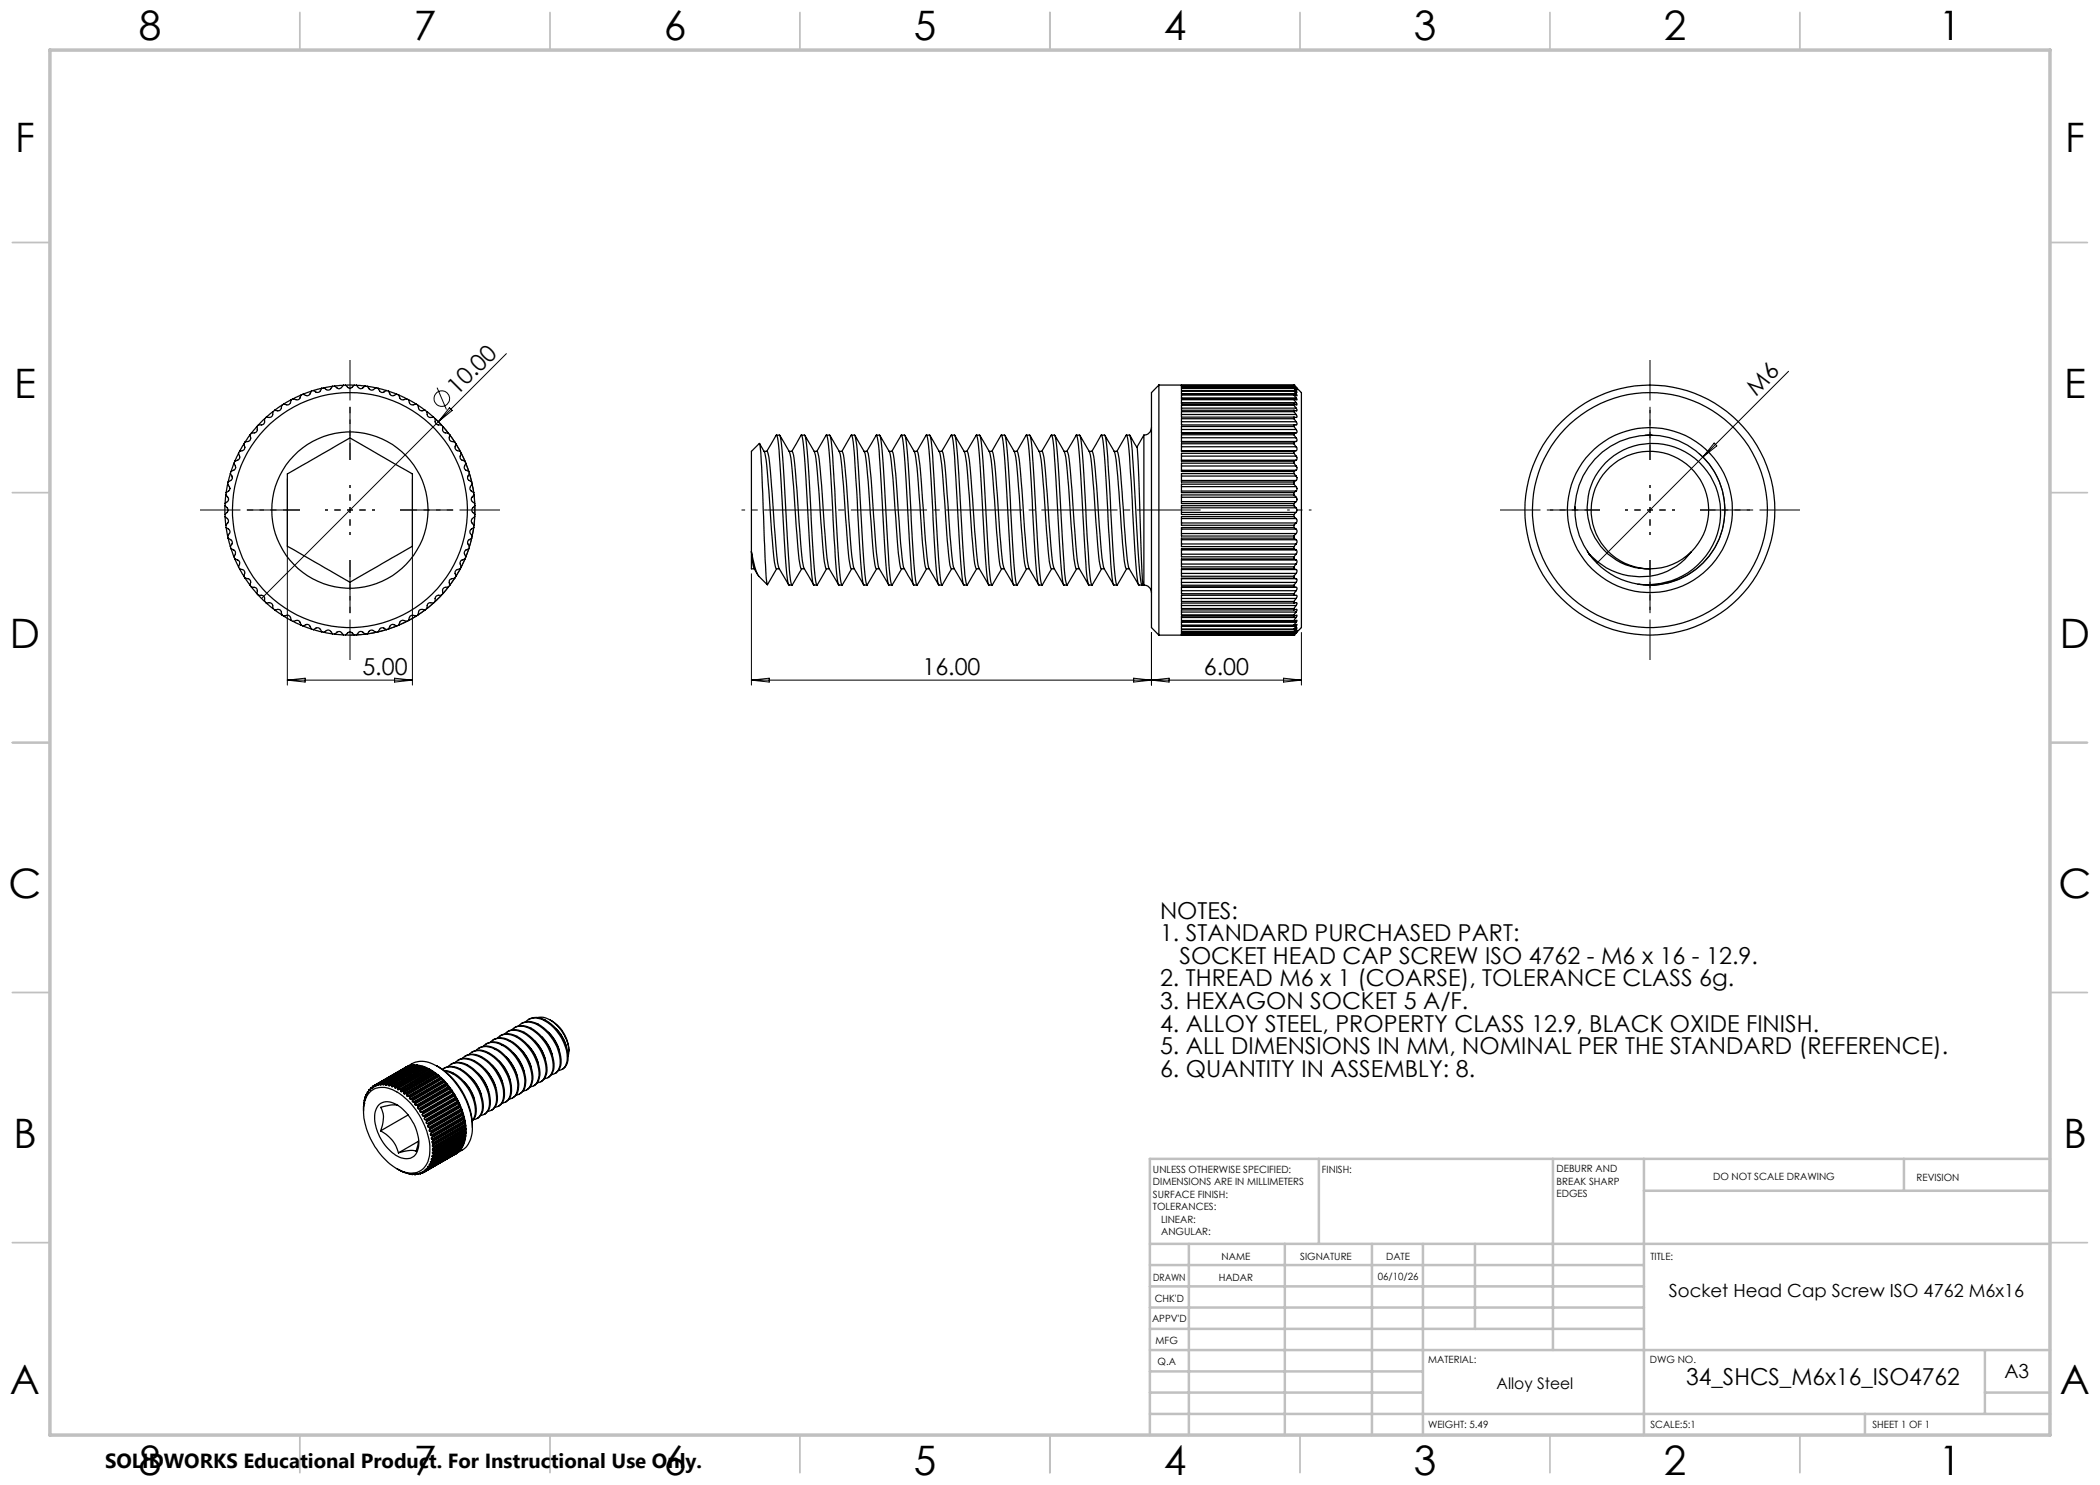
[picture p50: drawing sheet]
<svg xmlns="http://www.w3.org/2000/svg" width="420mm" height="297mm" viewBox="0 0 420 297" stroke-linecap="round" stroke-linejoin="round" font-family="sans-serif">
<defs><g id="words">
<g font-size="8.1">
<text x="27.7" y="8">8</text>
<text x="82.7" y="8">7</text>
<text x="132.7" y="8">6</text>
<text x="182.7" y="8">5</text>
<text x="232.7" y="8">4</text>
<text x="282.7" y="8">3</text>
<text x="332.7" y="8">2</text>
<text x="387.7" y="8">1</text>
<text x="3" y="30.4">F</text>
<text x="413" y="30.4">F</text>
<text x="2.8" y="79.6">E</text>
<text x="412.8" y="79.6">E</text>
<text x="2" y="129.6">D</text>
<text x="412" y="129.6">D</text>
<text x="1.7" y="179.6">C</text>
<text x="411.7" y="179.6">C</text>
<text x="2.7" y="229.6">B</text>
<text x="412.7" y="229.6">B</text>
<text x="2" y="278.9">A</text>
<text x="412" y="278.9">A</text>
<text x="27.7" y="295">8</text>
<text x="82.7" y="295">7</text>
<text x="132.7" y="295">6</text>
<text x="182.7" y="295">5</text>
<text x="232.7" y="295">4</text>
<text x="282.7" y="295">3</text>
<text x="332.7" y="295">2</text>
<text x="387.7" y="295">1</text>
</g>
<g font-size="4.7">
<text x="91.4" y="79.1" transform="rotate(-45 91.4 79.1)">10.00</text>
<text x="351.3" y="79.3" transform="rotate(-45 351.3 79.3)">M6</text>
<text x="72.5" y="135">5.00</text>
<text x="184.5" y="135">16.00</text>
<text x="240.8" y="135">6.00</text>
<text x="232" y="183.7">NOTES:</text>
<text x="232" y="188.2">1. STANDARD PURCHASED PART:</text>
<text x="232" y="197.3">2. THREAD M6 x 1 (COARSE), TOLERANCE CLASS 6g.</text>
<text x="235.9" y="192.8">SOCKET HEAD CAP SCREW ISO 4762 - M6 x 16 - 12.9.</text>
<text x="232" y="201.8">3. HEXAGON SOCKET 5 A/F.</text>
<text x="232" y="206.3">4. ALLOY STEEL, PROPERTY CLASS 12.9, BLACK OXIDE FINISH.</text>
<text x="232" y="210.9">5. ALL DIMENSIONS IN MM, NOMINAL PER THE STANDARD (REFERENCE).</text>
<text x="232" y="215.4">6. QUANTITY IN ASSEMBLY: 8.</text>
<text x="337.2" y="277">34_SHCS_M6x16_ISO4762</text>
</g>
<text font-size="4.1" x="21" y="293.7">SOLIDWORKS Educational Product. For Instructional Use Only.</text>
<text font-size="3.9" x="400.9" y="275.5">A3</text>
<text font-size="3.6" x="333.8" y="259.4">Socket Head Cap Screw ISO 4762 M6x16</text>
<text font-size="3.2" x="299.3" y="277.9">Alloy Steel</text>
<g font-size="2">
<text x="230.6" y="234.6">UNLESS OTHERWISE SPECIFIED:</text>
<text x="230.6" y="237.1">DIMENSIONS ARE IN MILLIMETERS</text>
<text x="230.6" y="239.6">SURFACE FINISH:</text>
<text x="264.4" y="234.6">FINISH:</text>
<text x="311.3" y="234.5">DEBURR AND</text>
<text x="311.3" y="237">BREAK SHARP</text>
<text x="311.3" y="239.5">EDGES</text>
<text x="342.6" y="236">DO NOT SCALE DRAWING</text>
<text x="383.3" y="236.2">REVISION</text>
<text x="230.6" y="242.1">TOLERANCES:</text>
<text x="232.2" y="244.6">LINEAR:</text>
<text x="232.2" y="247.1">ANGULAR:</text>
<text x="244.3" y="252">NAME</text>
<text x="260" y="251.9">SIGNATURE</text>
<text x="277.2" y="251.9">DATE</text>
<text x="330.1" y="251.9">TITLE:</text>
<text x="230.6" y="256.1">DRAWN</text>
<text x="243.7" y="256.1">HADAR</text>
<text x="275.6" y="255.9">06/10/26</text>
<text x="230.9" y="260.3">CHK'D</text>
<text x="230.4" y="264.4">APPV'D</text>
<text x="231.1" y="268.8">MFG</text>
<text x="231.5" y="273">Q.A</text>
<text x="285.6" y="272.5">MATERIAL:</text>
<text x="330" y="272.5">DWG NO.</text>
<text x="285.6" y="285.5">WEIGHT: 5.49</text>
<text x="330.1" y="285.6">SCALE:5:1</text>
<text x="374.5" y="285.6">SHEET 1 OF 1</text>
</g>
</g></defs>
<g fill="none" stroke="#000" stroke-width=".25">
<path d="M58.2 79.9a.94 .94 0 0 1-.4 1 .94 .94 0 0 1-1.1-.1M58.2 79.9l-1.5 .9M58.6 79.8l-.4 .1M60.2 79a.94 .94 0 0 1-.5 .9 .94 .94 0 0 1-1.1-.1M60.2 79l-1.6 .8M60.6 78.8l-.4 .2M62.3 78.2a.95 .95 0 0 1-.7 .9 .95 .95 0 0 1-1-.3M62.3 78.2l-1.7 .6M62.7 78.1l-.4 .1M64.3 77.6a.91 .91 0 0 1-.6 .9 .91 .91 0 0 1-1-.4M64.3 77.6l-1.6 .5M64.8 77.6h-.5"/>
<path d="M66.5 77.3a.94 .94 0 0 1-.8 .7 .94 .94 0 0 1-.9-.4M66.5 77.3l-1.7 .3M66.9 77.2l-.4 .1M68.7 77a.88 .88 0 0 1-1.5 .4l-.3-.2M68.7 77h.4M68.7 77l-1.8 .2M69.1 77l.3 .3a.84 .84 0 0 0 .8 .3 .84 .84 0 0 0 .6-.6M69.1 77h1.7M70.8 77h.5M71.3 77a.84 .84 0 0 0 .6 .7 .84 .84 0 0 0 .9-.3l.2-.2M71.3 77l1.7 .2M73 77.2l.4 .1"/>
<path d="M73.4 77.3a.88 .88 0 0 0 .7 .7 .88 .88 0 0 0 .9-.3l.2-.1M73.4 77.3l1.8 .3M75.2 77.6h.4M75.6 77.6a.92 .92 0 0 0 .7 .9 .92 .92 0 0 0 1-.4M75.6 77.6l1.7 .5M77.3 78.1l.4 .1M77.7 78.2l.2 .4a.73 .73 0 0 0 1.2 .3l.2-.1M77.7 78.2l1.6 .6M79.3 78.8l.5 .2M79.8 79l.1 .3a.85 .85 0 0 0 1.4 .5M79.8 79l1.5 .8M81.3 79.8l.4 .1"/>
<path d="M81.7 79.9l.1 .4a.83 .83 0 0 0 .5 .7 .83 .83 0 0 0 .9-.2M81.7 79.9l1.5 .9M231.8 77h4.5M231.8 77v50M231.8 77l-1.5 1.5v47l1.5 1.5M236.3 77v.2h22.5M236.3 77h22.5M236.3 79.6h22.9M236.3 78.8h22.9M258.8 77h.1M258.8 77.2v.1M258.8 77.3h-22.5v.3h22.5"/>
<path d="M258.8 77.6h.1M258.8 77.6h-22.5v.5h22.5M258.8 78.1v.1M258.8 78.2h-22.5v.6h22.5M258.8 78.8v.2M258.8 79h-22.5v.8h22.5M258.8 79.8v.1M258.8 79.9h-22.5v.9h22.5M258.8 79.9l.4 .6M258.8 79l.4 .6M258.8 78.2l.4 .6M258.8 78.1l.6 .4-.2-.3"/>
<path d="M258.8 77.6l.4 .6M258.8 77.6l.6 .4-.2-.3M258.8 77.3l.4 .4M258.8 77.2l.6 .5-.2-.2M258.8 77l.4 .5M258.9 78.2h.3M259 77.7h.2M259.1 77.5h.1M259.2 77.5l1.1 1v47l-1.1 1.1M259.2 79.6l.2 .4-.6-.2M259.2 78.8l.2 .4-.6-.4M259.2 77.5l.2 .1"/>
<path d="M45.2 99a.84 .84 0 0 1 .3 1.3l-.5 .4M45.2 99l-.2 1.7M45.2 98.5v.5M45.5 96.8l.2 .2a.85 .85 0 0 1 .2 .9 .85 .85 0 0 1-.7 .6M45.5 96.8l-.3 1.7M45.6 96.4l-.1 .4M46.1 94.7a.85 .85 0 0 1 .4 .8 .85 .85 0 0 1-.6 .7l-.3 .2M46.1 94.7l-.5 1.7M46.2 94.3l-.1 .4M46.8 92.6a.94 .94 0 0 1 .3 1.1 .94 .94 0 0 1-.9 .6M46.8 92.6l-.6 1.7M47 92.2l-.2 .4"/>
<path d="M47.7 90.7a.93 .93 0 0 1 .2 1 .93 .93 0 0 1-.9 .5M47.7 90.7l-.7 1.5M47.9 90.3l-.2 .4M48.8 88.8a.94 .94 0 0 1 .1 1 .94 .94 0 0 1-1 .5M48.8 88.8l-.9 1.5M49 88.4l-.2 .4M50 87a.95 .95 0 0 1 0 1 .95 .95 0 0 1-1 .4M50 87l-1 1.4M50.3 86.6l-.3 .4M51.4 85.3a.95 .95 0 0 1-.1 1 .95 .95 0 0 1-1 .3M51.4 85.3l-1.1 1.3M51.7 85l-.3 .3"/>
<path d="M52.9 83.7a.92 .92 0 0 1-.2 1.1 .92 .92 0 0 1-1 .2M52.9 83.7l-1.2 1.3M53.3 83.4l-.4 .3M54.6 82.3a.9 .9 0 0 1-.3 1 .9 .9 0 0 1-1 .1M54.6 82.3l-1.3 1.1M54.9 82.1l-.3 .2M56.4 81.1a.95 .95 0 0 1-.4 .9 .95 .95 0 0 1-1.1 .1M56.4 81.1l-1.5 1M56.7 80.8l-.3 .3M57.5 94.8l12.5-7.2 11.2 6.4 1.3 .8v14.5l-12.5 7.1-12.5-7.1zM83.2 80.8l.4 .3M83.6 81.1a.93 .93 0 0 0 .4 .9 .93 .93 0 0 0 1 .1"/>
<path d="M83.6 81.1l1.4 1M85 82.1l.4 .2M85.4 82.3v.4a.84 .84 0 0 0 .4 .8 .84 .84 0 0 0 .9-.1M85.4 82.3l1.3 1.1M86.7 83.4l.3 .3M87 83.7a.94 .94 0 0 0 .2 1.1 .94 .94 0 0 0 1.1 .2M87 83.7l1.3 1.3M88.3 85l.2 .3M88.5 85.3v.3a.85 .85 0 0 0 .3 .9 .85 .85 0 0 0 .9 .1M88.5 85.3l1.2 1.3M89.7 86.6l.3 .4M90 87a.93 .93 0 0 0-.1 1 .93 .93 0 0 0 1 .4"/>
<path d="M90 87l.9 1.4M90.9 88.4l.3 .4M91.2 88.8l-.1 .3a.85 .85 0 0 0 .9 1.2M91.2 88.8l.8 1.5M92 90.3l.3 .4M92.3 90.7a.93 .93 0 0 0-.2 1 .93 .93 0 0 0 .9 .5M92.3 90.7l.7 1.5M93 92.2l.2 .4M93.2 92.6l-.2 .4a.83 .83 0 0 0 0 .9 .83 .83 0 0 0 .8 .4M93.2 92.6l.6 1.7M93.8 94.3l.1 .4M93.9 94.7a.94 .94 0 0 0-.4 1 .94 .94 0 0 0 .8 .7"/>
<path d="M93.9 94.7l.4 1.7M94.3 96.4l.1 .4M94.4 96.8a.9 .9 0 0 0-.4 1 .9 .9 0 0 0 .8 .7M94.4 96.8l.4 1.7M94.8 98.5v.5M94.8 99a.92 .92 0 0 0-.5 .9 .92 .92 0 0 0 .6 .8M94.8 99l.1 1.7M151.9 88.7a8.4 8.4 0 0 1 1.5 5.2l.9 12.3a35.7 35.7 0 0 0 .9 7.5l.7 .1M152.8 90.3h.6a24.5 24.5 0 0 1 .9 6.9l.6 8.1a46.5 46.5 0 0 0 .9 8.4M155.2 87.1l-1.8 3.2M155.3 87h.6a29 29 0 0 1 .8 7.5l.8 13.3a59.5 59.5 0 0 0 .8 9.1l.1 .1M155.3 87l.1 .1a196.9 196.9 0 0 1 1.3 18.8l.1 1.9a64.3 64.3 0 0 0 .9 9.1l.7 .1"/>
<path d="M155.3 87l-.1 .1M156 87.1l1.9 3.2a57.4 57.4 0 0 1 1 10.2l.3 4.8a39.7 39.7 0 0 0 1.1 8.5h.6M157.8 90.3h.6M158.4 90.3a1.86 1.86 0 0 1 .4 1.5l1.1 14.2a35.6 35.6 0 0 0 .9 7.7l1.9 3.3M160.2 87.1l-1.8 3.2M160.3 87h.6a29 29 0 0 1 .8 7.5l.8 13.3a64.3 64.3 0 0 0 .8 9.1l.1 .1M160.3 87a29 29 0 0 1 .8 7.5l.8 13.3a59.5 59.5 0 0 0 .8 9.1l.1 .1M160.3 87l-.1 .1M161 87.1l.9 1.6a7.7 7.7 0 0 1 1.5 5.1l.9 12.3a28.3 28.3 0 0 0 1 7.6M162.8 90.3l.7 .1a93.5 93.5 0 0 1 1.2 13.1l.2 1.7a50.4 50.4 0 0 0 .9 8.5M165.2 87.1l-1.8 3.2M165.3 87l.7 .1a196.9 196.9 0 0 1 1.4 18.8l.1 1.9a64.3 64.3 0 0 0 .8 9.1l.1 .1"/>
<path d="M165.3 87a29 29 0 0 1 .8 7.5l.7 13.3a64.3 64.3 0 0 0 .9 9.1l.7 .1M165.3 87l-.1 .1M166 87.1l1.9 3.2M167.9 90.4a95.4 95.4 0 0 1 1.2 13.2l.2 1.6a39.2 39.2 0 0 0 1 8.6M168.4 90.3h.1a34.6 34.6 0 0 1 .9 7.5l.5 8.1a38.8 38.8 0 0 0 .9 7.8l1.9 3.2M170.2 87.1l-1.8 3.2h-.6M170.3 87l.7 .1a117.5 117.5 0 0 1 1.2 14.9l.3 5.8a52.3 52.3 0 0 0 .9 9.2M170.3 87l.1 .1a59.5 59.5 0 0 1 .8 9.2l.6 11.5a64.3 64.3 0 0 0 .9 9.1l.7 .1M170.3 87l-.1 .1M171 87.1l1.9 3.2M172.8 90.3h.6a9 9 0 0 1 .7 3.9l.8 10.8a44.7 44.7 0 0 0 .9 8.7M172.9 90.4a72.2 72.2 0 0 1 1.2 12.3l.1 1.6a55.9 55.9 0 0 0 1 9.4l.7 .1"/>
<path d="M175.2 87.1l-1.8 3.2M175.3 87h.6a29 29 0 0 1 .8 7.5l.8 13.3a59.5 59.5 0 0 0 .8 9.1l.1 .1M175.3 87l.1 .1a117.5 117.5 0 0 1 1.1 14.9l.3 5.8a52.3 52.3 0 0 0 1 9.2h.6M175.3 87l-.1 .1M176 87.1l1.9 3.2a56.2 56.2 0 0 1 1 9.9l.3 4.9a53.7 53.7 0 0 0 .9 8.5l.2 .2h.6M177.8 90.3h.6M178.4 90.3a32.5 32.5 0 0 1 1 7.3l.5 8.1a43.9 43.9 0 0 0 .9 8l1.9 3.2M180.2 87.1l-1.8 3.2M180.3 87h.6a29 29 0 0 1 .9 7.5l.7 13.3a64.3 64.3 0 0 0 .8 9.1l.1 .1M180.3 87a29 29 0 0 1 .8 7.5l.8 13.3a59.5 59.5 0 0 0 .8 9.1l.7 .1M180.3 87l-.1 .1M181 87.1l1.9 3.2"/>
<path d="M182.8 90.3h.6a9.8 9.8 0 0 1 .7 3.8l.9 12.3a38.2 38.2 0 0 0 .8 7.3M182.9 90.4a45.6 45.6 0 0 1 .9 8.9l.5 6.5a44 44 0 0 0 .9 7.9l.1 .1M185.2 87.1l-1.8 3.2M185.3 87l.7 .1a196.9 196.9 0 0 1 1.4 18.8l.1 1.9a64.3 64.3 0 0 0 .8 9.1l.1 .1M185.3 87a29 29 0 0 1 .8 7.5l.7 13.3a64.3 64.3 0 0 0 .9 9.1l.7 .1M185.3 87l-.1 .1M186 87.1l1.9 3.2a28.5 28.5 0 0 1 .8 6.5l.5 8.1a61.3 61.3 0 0 0 .9 8.7l.2 .1M187.8 90.3h.6M188.4 90.3h.1a27.9 27.9 0 0 1 .8 7.2l.6 8.1a48 48 0 0 0 .9 8.1l1.9 3.2M190.2 87.1l-1.9 3.2M190.3 87h.6a33.2 33.2 0 0 1 .8 7.5l.8 13.3a52.3 52.3 0 0 0 .9 9.2M190.3 87l.1 .1a196.9 196.9 0 0 1 1.3 18.8l.1 1.9a64.3 64.3 0 0 0 .9 9.1l.7 .1"/>
<path d="M190.3 87l-.1 .1M191 87.1l1.9 3.2M192.8 90.3h.7a38.8 38.8 0 0 1 .9 7.9l.5 8.1a36.1 36.1 0 0 0 .9 7.4M192.9 90.4a29.8 29.8 0 0 1 .8 7.1l.6 8.1a45.2 45.2 0 0 0 .9 8.1l.7 .1M195.2 87.1l-1.8 3.2M195.3 87h.6a29 29 0 0 1 .8 7.5l.8 13.3a59.5 59.5 0 0 0 .8 9.1l.1 .1M195.3 87a33.2 33.2 0 0 1 .8 7.5l.7 13.3a52.3 52.3 0 0 0 1 9.2M195.3 87l-.1 .1M196 87.1l.9 1.6a8.9 8.9 0 0 1 1.5 5.3l.8 10.7a64.8 64.8 0 0 0 .9 8.8l.1 .2 .7 .1M197.8 90.3h.6a26.2 26.2 0 0 1 .9 7l.6 8.1a50.8 50.8 0 0 0 .9 8.3M200.2 87.1l-1.8 3.2M200.3 87h.6a29 29 0 0 1 .9 7.5l.7 13.3a64.3 64.3 0 0 0 .8 9.1l.1 .1"/>
<path d="M200.3 87a29 29 0 0 1 .8 7.5l.8 13.3a59.5 59.5 0 0 0 .8 9.1l.7 .1M200.3 87l-.1 .1M201 87.1l1.9 3.2M202.8 90.3h.6M202.9 90.4a31 31 0 0 1 .8 7l.6 8.1a49.3 49.3 0 0 0 .9 8.2l.1 .1M203.4 90.3h.1a66.5 66.5 0 0 1 1.1 11l.3 4.8a39.9 39.9 0 0 0 .9 7.6M205.2 87.1l-1.8 3.2M205.3 87l.7 .1a196.9 196.9 0 0 1 1.4 18.8l.1 1.9a64.3 64.3 0 0 0 .8 9.1l.1 .1M205.3 87a29 29 0 0 1 .8 7.5l.7 13.3a64.3 64.3 0 0 0 .9 9.1l.7 .1M205.3 87l-.1 .1M206 87.1l.9 1.6a8.7 8.7 0 0 1 1.5 5.2l.9 12.3a35.6 35.6 0 0 0 .9 7.5l.7 .1M207.8 90.3h.6l.1 .1a97.4 97.4 0 0 1 1.3 13.2l.1 1.7a47.8 47.8 0 0 0 .9 8.4"/>
<path d="M210.2 87.1l-1.8 3.2M210.3 87h.6a29 29 0 0 1 .8 7.5l.8 13.3a51.8 51.8 0 0 0 .8 9.1l.1 .1M210.3 87l.1 .1a196.9 196.9 0 0 1 1.3 18.8l.1 1.9a64.3 64.3 0 0 0 .9 9.1l.7 .1M210.3 87l-.1 .1M211 87.1l1.9 3.2M212.8 90.3h.6M212.9 90.4a54.5 54.5 0 0 1 1 10l.3 4.9a39.6 39.6 0 0 0 1.1 8.5h.6M213.4 90.3a1.86 1.86 0 0 1 .4 1.5l1.1 14.2a34.5 34.5 0 0 0 .9 7.7M215.2 87.1l-1.8 3.2M215.3 87h.6a29 29 0 0 1 .8 7.5l.8 13.3a64.3 64.3 0 0 0 .8 9.1l.1 .1M215.3 87a29 29 0 0 1 .8 7.5l.8 13.3a51.8 51.8 0 0 0 .8 9.1l.7 .1M215.3 87l-.1 .1"/>
<path d="M216 87.1l1 1.8a7.6 7.6 0 0 1 1.4 4.9l.9 12.2a36.6 36.6 0 0 0 .9 7.7l.7 .1M217.8 90.3l.7 .1a91.6 91.6 0 0 1 1.2 13.1l.2 1.6a51.8 51.8 0 0 0 .9 8.6M220.2 87.1l-1.8 3.2M220.3 87l.7 .1a196.9 196.9 0 0 1 1.4 18.8l.1 1.9a64.3 64.3 0 0 0 .8 9.1l.1 .1M220.3 87a29 29 0 0 1 .8 7.5l.8 13.3a59.5 59.5 0 0 0 .8 9.1l.7 .1M220.3 87l-.1 .1M221 87.1l1.9 3.2M222.8 90.3h.6M222.9 90.4a117.8 117.8 0 0 1 1.4 15.1 38.2 38.2 0 0 0 .9 8.2h.1M223.4 90.3a32.1 32.1 0 0 1 1 7.9l.5 6.9a51.8 51.8 0 0 0 .9 8.6l1.9 3.2M225.2 87.1l-1.8 3.2M225.3 87l.7 .1a51.8 51.8 0 0 1 .8 9.2l.7 11.5a64.3 64.3 0 0 0 .8 9.1l.1 .1"/>
<path d="M225.3 87l.1 .1a196.9 196.9 0 0 1 1.3 18.8l.1 1.9a64.3 64.3 0 0 0 .9 9.1l.7 .1M225.3 87l-.1 .1M226 87.1l.9 1.6a3.5 3.5 0 0 1 .7 2.8l.9 24.3 .3 1.2M228.8 87v30M228.8 87l-1.4 2.5M230.3 85.5a1.57 1.57 0 0 1-1.5 1.5M236.3 99.4h22.9M236.3 98.2h22.9M236.3 97.3h22.9M236.3 96.1h22.9M236.3 95.2h22.9M236.3 94h22.9"/>
<path d="M236.3 93.2h22.9M236.3 92h22.9M236.3 91.2h22.9M236.3 90.1h22.9M236.3 89.4h22.9M236.3 88.3h22.9M236.3 87.6h22.9M236.3 86.6h22.9M236.3 85.9h22.9M236.3 84.3h22.9M236.3 82.9h22.9M236.3 81.6h22.9"/>
<path d="M236.3 80.5h22.9M258.8 80.8v.3M258.8 81.1h-22.5v1h22.5M258.8 82.1v.2M258.8 82.3h-22.5v1.1h22.5M258.8 83.4v.3M258.8 83.7h-22.5v1.3h22.5M258.8 85v.3M258.8 85.3h-22.5v1.3h22.5M258.8 86.6v.4M258.8 87h-22.5v1.4h22.5M258.8 88.4v.4"/>
<path d="M258.8 88.8h-22.5v1.5h22.5M258.8 90.3v.4M258.8 90.7h-22.5v1.5h22.5M258.8 92.2v.4M258.8 92.6h-22.5v1.7h22.5M258.8 94.3v.4M258.8 94.7h-22.5v1.7h22.5M258.8 96.4v.4M258.8 96.8h-22.5v1.7h22.5M258.8 98.5v.5M258.8 99h-22.5v1.7h22.5M258.8 99l.4 .4"/>
<path d="M258.8 96.8l.4 .5M258.8 94.7l.4 .5M258.8 92.6l.4 .6M258.8 90.7l.4 .5M258.8 88.8l.4 .6M258.8 87l.4 .6M258.8 85.3l.4 .6M258.8 83.7l.4 .6M258.8 82.3l.4 .6M258.8 82.1l.5 .1M258.8 81.1l.4 .5M259.2 99.4l.2 .4-.2 .5"/>
<path d="M259.2 98.2l-.4 .3M259.2 97.3l.2 .4-.2 .5M259.2 96.1l-.4 .3M259.2 95.2l.2 .3-.2 .6M259.2 94l-.4 .3M259.2 93.2l.2 .3-.2 .5M259.2 92l-.4 .2M259.2 91.2l.2 .3-.2 .5M259.2 90.1l-.4 .2M259.2 89.4l.2 .3v.3l-.2 .1M259.2 88.3l-.4 .1M259.2 87.6a.47 .47 0 0 1 0 .7"/>
<path d="M259.2 86.6h-.4M259.2 85.9l.2 .3v.3l-.2 .1M259.2 84.3l.2 .6-.6 .1M259.2 82.9l.2 .5h-.6M259.2 81.6l.2 .3-.1 .3M259.2 80.5l.2 .5-.6-.2M330.4 87l-1.4 .1M45 103.3a.92 .92 0 0 1 .7 .8 .92 .92 0 0 1-.5 1M45 102.9v.4M45 101.1a.96 .96 0 0 1 .6 .9 .96 .96 0 0 1-.6 .9M45 100.7v.4M45 103.3l.2 1.8"/>
<path d="M45 101.1v1.8M45.2 105.1v.4M45.2 105.5a.92 .92 0 0 1 .8 .7 .92 .92 0 0 1-.5 1M45.2 105.5l.3 1.7M45.5 107.2l.1 .4M45.6 107.6a.94 .94 0 0 1 .8 .7 .94 .94 0 0 1-.3 1M45.6 107.6l.5 1.7M46.1 109.3l.1 .4M46.2 109.7a.92 .92 0 0 1 .9 .6 .92 .92 0 0 1-.3 1.1M46.2 109.7l.6 1.7M46.8 111.4l.2 .4M47 111.8a.93 .93 0 0 1 .9 .5 .93 .93 0 0 1-.2 1.1"/>
<path d="M47 111.8l.7 1.6M47.7 113.4l.2 .4M47.9 113.8a.92 .92 0 0 1 1 .4 .92 .92 0 0 1-.1 1M47.9 113.8l.9 1.4M48.8 115.2l.2 .4M49 115.6a.94 .94 0 0 1 1 .4 .94 .94 0 0 1 0 1M49 115.6l1 1.4M50 117l.3 .4M50.3 117.4a.93 .93 0 0 1 1 .3 .93 .93 0 0 1 .1 1M50.3 117.4l1.1 1.3M51.4 118.7l.3 .4M51.7 119.1a.92 .92 0 0 1 1 .1 .92 .92 0 0 1 .2 1.1"/>
<path d="M51.7 119.1l1.2 1.2M88.3 119.1a.94 .94 0 0 0-1.1 .2 .94 .94 0 0 0-.2 1M88.3 119.1l-1.3 1.2M88.5 118.7l-.2 .4M89.7 117.4h-.3a.87 .87 0 0 0-.9 1.3M89.7 117.4l-1.2 1.3M90 117l-.3 .4M90.9 115.6l-.3 .1a.81 .81 0 0 0-.8 .5 .81 .81 0 0 0 .2 .8M90.9 115.6l-.9 1.4M91.2 115.2l-.3 .4M92 113.8a.91 .91 0 0 0-.9 .4 .91 .91 0 0 0 .1 1M92 113.8l-.8 1.4"/>
<path d="M92.3 113.4l-.3 .4M93 111.8a.94 .94 0 0 0-.9 .5 .94 .94 0 0 0 .2 1.1M93 111.8l-.7 1.6M93.2 111.4l-.2 .4M93.8 109.7a.92 .92 0 0 0-.9 .6 .92 .92 0 0 0 .3 1.1M93.8 109.7l-.6 1.7M93.9 109.3l-.1 .4M94.3 107.6a.95 .95 0 0 0-.8 .7 .95 .95 0 0 0 .4 1M94.3 107.6l-.4 1.7M94.4 107.2l-.1 .4M94.8 105.5a.91 .91 0 0 0-.8 .7 .91 .91 0 0 0 .4 1M94.8 105.5l-.4 1.7"/>
<path d="M94.8 105.1v.4M94.9 100.7l.1 .4M94.9 103.3a.93 .93 0 0 0-.6 .8 .93 .93 0 0 0 .5 1M94.9 103.3l-.1 1.8M95 101.1a.95 .95 0 0 0-.6 .9 .95 .95 0 0 0 .6 .9M95 102.9l-.1 .4M95 101.1v1.8M150.3 110.3v3.5h.5M150.3 110.3v-20l1.6-1.6a108 108 0 0 1 .7 13.3l.1 1.3a133.1 133.1 0 0 0 .8 13.6M150.3 110.3l.6 2.9 .7 1.8 1.9 1.9M150.3 110.3l.2 2 .3 1.4M150.8 113.7l.8 1.3"/>
<path d="M155.3 113.8l-1.8 3.1M155.8 113.7l1.9 3.2M158.5 116.9l-.1 .1M160.3 113.8l-1.8 3.2M162.8 117h.6M165.3 113.8h.6M165.3 113.8l-1.9 3.2M165.8 113.7l1.9 3.2M170.3 113.8h.6M170.3 113.8l-1.9 3.2M175.3 113.8l-1.9 3.2M175.8 113.7l1.9 3.2"/>
<path d="M180.3 113.8l-1.9 3.2M185.3 113.8h.6M185.3 113.8l-1.9 3.2M185.8 113.7l1.9 3.2M190.3 113.8h.6M190.3 113.8l-1.9 3.2M193.5 116.9l-.1 .1M195.3 113.8l-1.8 3.2M195.8 113.7l1.9 3.3M197.8 117h.6M198.5 116.9l-.1 .1M200.3 113.8l-1.8 3.2"/>
<path d="M200.8 113.7l1.9 3.2M205.3 113.8h.6M205.3 113.8l-1.9 3.2M205.8 113.7l1.9 3.2M210.3 113.8l-1.9 3.2M210.8 113.7l1.9 3.3M215.3 113.8l-1.9 3.2M215.8 113.7l1.9 3.2M220.3 113.8l-1.9 3.2M220.8 113.7l1.9 3.2M225.3 113.8h.5M225.3 113.8l-1.9 3.2"/>
<path d="M228.6 116.7l-.2 .3M228.8 117a1.57 1.57 0 0 1 1.5 1.5M236.3 102.5h22.9M236.3 101.6h22.9M236.3 103.7h22.9M236.3 100.3h22.9M236.3 104.6h22.9M236.3 105.8h22.9M236.3 106.7h22.9M236.3 107.9h22.9M236.3 108.8h22.9M236.3 110h22.9"/>
<path d="M236.3 110.8h22.9M236.3 112h22.9M236.3 112.8h22.9M236.3 113.9h22.9M236.3 114.7h22.9M236.3 115.7h22.9M236.3 116.5h22.9M236.3 117.5h22.9M236.3 118.1h22.9M236.3 119.7h22.9M258.8 100.7v.4M258.8 101.1h-22.5v1.8h22.5"/>
<path d="M258.8 102.9v.4M258.8 103.3h-22.5v1.8h22.5M258.8 105.1v.4M258.8 105.5h-22.5v1.7h22.5M258.8 107.2v.4M258.8 107.6h-22.5v1.7h22.5M258.8 109.3v.4M258.8 109.7h-22.5v1.7h22.5M258.8 111.4v.4M258.8 111.8h-22.5v1.6h22.5M258.8 113.4v.4M258.8 113.8h-22.5v1.4h22.5"/>
<path d="M258.8 115.2v.4M258.8 115.6h-22.5v1.4h22.5M258.8 117v.4M258.8 117.4h-22.5v1.3h22.5M258.8 118.7v.4M258.8 119.1h-22.5v1.2h22.5M258.8 119.1h.6l-.2 .6M258.8 117.4l.4 .1M258.8 115.6l.4 .1M258.8 113.8l.4 .1M258.8 111.8l.4 .2M258.8 109.7l.4 .3"/>
<path d="M258.8 107.6l.4 .3M258.8 105.5l.4 .3M258.8 103.3l.4 .4M258.8 101.1l.4 .5M259.2 102.5l-.4 .4M259.2 119.7l-.4 .6M259.2 118.1l-.4 .6M259.2 117.5l.2 .1-.2 .5M259.2 116.5l-.4 .5M259.2 115.7l.2 .2-.2 .6M259.2 114.7l-.4 .5M259.2 113.9l.2 .1-.2 .7"/>
<path d="M259.2 112.8l-.4 .6M259.2 112l.2 .2-.2 .6M259.2 110.8l-.4 .6M259.2 110l.2 .2-.2 .6M259.2 108.8l-.4 .5M259.2 107.9l.2 .3-.2 .6M259.2 106.7l-.4 .5M259.2 105.8l.2 .3-.2 .6M259.2 104.6l-.4 .5M259.2 103.7l.2 .3-.2 .6M259.2 101.6l.2 .3-.2 .6M259.2 100.3l-.4 .4"/>
<path d="M315 101.4v.6M317.5 110.2l.5 .8M317.9 110.8a14.4 14.4 0 0 0 20 3.5 14.4 14.4 0 0 0 3.5-20 13.2 13.2 0 0 0-15.1-5 13.2 13.2 0 0 0-8.8 13.2 12.2 12.2 0 0 0 12.5 11.3M317.9 110.8a15 15 0 0 1 6.6-22.8 15 15 0 0 1 20.4 12.3 15 15 0 0 1-17.1 16.5M332.1 116.9l-2.1 .1M338.3 110.3a13.1 13.1 0 0 1-18.8 2l-1.6-1.5M338.3 110.3a11.8 11.8 0 0 0-2.4-18.5 11.8 11.8 0 0 0-17.3 7.2 11.8 11.8 0 0 0 11.4 14.8M338.3 110.3a11.7 11.7 0 0 1-8.3 3.5M52.9 120.3l.4 .3M53.3 120.6a.9 .9 0 0 1 1 .1 .9 .9 0 0 1 .3 1M53.3 120.6l1.3 1.1M54.6 121.7l.3 .3"/>
<path d="M54.9 122a.86 .86 0 0 1 1.4 .7l.1 .3M54.9 122l1.5 1M56.4 123l.3 .2M56.7 123.2a.93 .93 0 0 1 1.1-.1 .93 .93 0 0 1 .4 1M56.7 123.2l1.5 .9M58.2 124.1l.4 .2M58.6 124.3a.94 .94 0 0 1 1.1-.2 .94 .94 0 0 1 .5 .9M58.6 124.3l1.6 .7M60.2 125l.4 .2M60.6 125.2a.94 .94 0 0 1 1-.3 .94 .94 0 0 1 .7 .9M60.6 125.2l1.7 .6M62.3 125.8l.4 .1"/>
<path d="M62.7 125.9a.9 .9 0 0 1 1-.3 .9 .9 0 0 1 .6 .8M62.7 125.9l1.6 .5M64.3 126.4l.5 .1M64.8 126.5l.2-.2a.73 .73 0 0 1 .7-.3 .73 .73 0 0 1 .6 .5l.2 .3M64.8 126.5l1.7 .3M66.5 126.8h.4M66.9 126.8a.94 .94 0 0 1 1-.5 .94 .94 0 0 1 .8 .7M66.9 126.8l1.8 .2M68.7 127h.4M69.1 127a.92 .92 0 0 1 .9-.6 .92 .92 0 0 1 .8 .6M69.1 127h1.7M70.8 127h.5"/>
<path d="M73 126.8a.92 .92 0 0 0-.9-.5 .92 .92 0 0 0-.8 .7M73 126.8l-1.7 .2M73.4 126.8h-.4M75.2 126.5l-.3-.2a.73 .73 0 0 0-1.3 .3l-.2 .2M75.2 126.5l-1.8 .3M75.6 126.4l-.4 .1M77.3 125.9a.94 .94 0 0 0-1-.3 .94 .94 0 0 0-.7 .8M77.3 125.9l-1.7 .5M77.7 125.8l-.4 .1M79.3 125.2a.92 .92 0 0 0-1-.3 .92 .92 0 0 0-.6 .9M79.3 125.2l-1.6 .6M79.8 125l-.5 .2"/>
<path d="M81.3 124.3a.93 .93 0 0 0-1-.2 .93 .93 0 0 0-.5 .9M81.3 124.3l-1.5 .7M81.7 124.1l-.4 .2M83.2 123.2a.95 .95 0 0 0-1 0 .95 .95 0 0 0-.5 .9M83.2 123.2l-1.5 .9M83.6 123l-.4 .2M85 122a.9 .9 0 0 0-1 0 .9 .9 0 0 0-.4 1M85 122l-1.4 1M85.4 121.7l-.4 .3M86.7 120.6h-.3a.73 .73 0 0 0-.8 .1 .73 .73 0 0 0-.2 .8v.2M86.7 120.6l-1.3 1.1M87 120.3l-.3 .3"/>
<path d="M236.3 126.8v.2M236.3 127h-4.5M236.3 126.8h22.5M236.3 127h22.5M236.3 121.1h22.9M236.3 122.4h22.9M236.3 123.5h22.9M236.3 124.5h22.9M236.3 125.3h22.9M258.8 120.3v.3M258.8 120.6h-22.5v1.1h22.5M258.8 121.7v.3"/>
<path d="M258.8 122h-22.5v1h22.5M258.8 123v.2M258.8 123.2h-22.5v.9h22.5M258.8 124.1v.2M258.8 124.3h-22.5v.7h22.5M258.8 125v.2M258.8 125.2h-22.5v.6h22.5M258.8 125.8v.1M258.8 125.9h-22.5v.5h22.5M258.8 126.4v.1M258.8 126.5h-22.5v.3M258.8 126.8h.1"/>
<path d="M258.8 127h.1M258.8 125.2l.6-.3-.2 .4M258.8 124.3l.6-.2-.2 .4M258.8 123.2l.6-.2-.2 .5M258.8 120.6h.6l-.2 .5M258.9 125.9h.3M259 126.3h.2M259.1 126.5h.1M259.2 126.6l-.4 .4M259.2 126.5l-.4 .5M259.2 126.5l.2-.2-.6 .5M259.2 126.3l-.4 .5"/>
<path d="M259.2 126.3l.2-.3-.6 .5M259.2 125.9l-.4 .5M259.2 125.9l.2-.3-.6 .3M259.2 125.3l-.4 .5M259.2 124.5l-.4 .5M259.2 123.5l-.4 .6M259.2 122.4l-.4 .6M259.2 121.1l-.4 .6M259.3 121.9l-.5 .1M259.3 121.9l.1 .2-.2 .3M72.9 220l-.1 .7M72.9 220v.1"/>
<path d="M73 220l-.1 .1M73 220h-.1M73 219.4v.6M73 219.4l.1 .1M73.1 219.5h.1M73.1 219.4v.1M73.1 219.4h-.1M73.3 218.9l-.2 .5M73.3 218.9v.1M73.4 218.8l-.1 .1M73.5 218.4l-.2 .6M73.5 218.4l.1 .1"/>
<path d="M73.6 218.4v.1M73.7 218.3l-.2 .1M73.8 218.6a4 4 0 0 1 5.1-.4 14.3 14.3 0 0 1 7 12.5 3.8 3.8 0 0 1-3.9 3.9 10 10 0 0 1-6.7-4.8 12.7 12.7 0 0 1-2.4-9.5l.4-1.1zM73.8 217.9l-.2 .6M73.8 217.9l.1 .1M74 218h-.1M74 217.8l-.2 .1M74.2 217.6l-.3 .4M74.2 217.6v.1M74.4 217.6l-.2 .1M74.4 217.6h.1M74.5 217.4l-.3 .2"/>
<path d="M74.6 217.2l-.2 .4M74.6 217.2v.2M74.8 217.3l-.2 .1M74.9 217.1l-.1 .2M74.9 217.1l.1-.1 .1 .2M74.9 217.1l-.3 .1M75.3 217.1l-.2 .1M75.4 216.8l-.3 .4M75.5 216.8h-.1M75.5 216.8l.1 .2M75.8 216.8l-.2 .2M75.9 216.7l-.1 .3h-.2"/>
<path d="M75.9 216.7h.1l.1 .2M76.4 216.7l-.3 .2M76.4 216.7l-.2 .3-.1-.1M76.4 216.7h.2M76.6 216.7v.2M77 216.7l-.3 .3-.1-.1M77 216.7h.1M77.1 216.7l.1 .3M77.6 216.8l-.3 .3-.1-.1M77.6 216.8h.1M77.7 216.8v.3M78.2 216.9l-.4 .3-.1-.1"/>
<path d="M78.2 216.9l.1 .1M78.3 217v.2M78.8 217.1l-.3 .3-.2-.2M78.8 217.1l.1 .1M78.9 217.2v.3M79.4 217.4l-.3 .2-.2-.1M79.4 217.4l.1 .1M79.5 217.5v.3M79.5 217.8l.1 .1 .4-.1M80 217.8l.2 .1M80.1 218.2l.1 .1h.2M80.2 217.9l-.1 .3"/>
<path d="M80.6 218.2l-.2 .1M80.6 218.2l.2 .1M80.7 218.6l.1 .2h.2M80.8 218.3l-.1 .3M81.2 218.6l-.2 .2M81.2 218.6l.2 .2M81.3 219.1l.3 .2M81.3 213.4l-.3 .2M81.4 218.8l-.1 .3M81.4 213.3l.4-.1-6.4 3.6M81.4 213.3l-6.5 3.8M81.4 213.3l.1 .1"/>
<path d="M81.8 219.2l-.2 .1M81.8 219.2l.2 .1M81.9 213.1l-6.4 3.7M81.9 213.1l.1 .1M81.9 219.6l.2 .2M82 219.3l-.1 .3M82.3 213.1h-.4M82.4 213h.4l-6.4 3.7M82.4 213l-6.5 3.7M82.4 213l.1 .2M82.4 219.8h-.3M82.4 219.8l.1 .1"/>
<path d="M82.5 219.9v.3M82.9 213h.5l-6.4 3.7M82.9 213l-6.3 3.7M82.9 213l.2 .1M83.1 213.1l-6.5 3.8M83.1 213.1v.1M83.5 213l.5 .1-6.4 3.7M83.5 213l-6.4 3.7M83.5 213l.1 .2M83.6 213.2l.1 .1M83.6 213.2l-6.4 3.8M84.1 213.1l.4 .2-6.3 3.6"/>
<path d="M84.1 213.1l-6.4 3.7M84.1 213.1l.1 .2M84.2 213.3l.1 .1M84.2 213.3l-6.5 3.8M84.7 213.3l.5 .2-6.4 3.6M84.7 213.3l-6.4 3.7M84.7 213.3l.1 .2M84.8 213.5l.1 .1M84.8 213.5l-6.5 3.7M85.3 213.5l.5 .2-6.4 3.7M85.3 213.5l-6.4 3.7M85.3 213.5l.1 .2"/>
<path d="M85.4 213.7l.2 .2M85.4 213.7l-6.5 3.8M85.9 213.8l.5 .3-6.4 3.7M85.9 213.8l-6.4 3.7M85.9 213.8l.1 .2M86 214l.3 .2M86 214l-6.5 3.8M86.5 214.2l.5 .3M86.5 214.2l-6.3 3.7M86.5 214.2l.1 .2M86.6 214.4l.3 .2M86.6 214.4l-6.5 3.8"/>
<path d="M86.9 214.6l-6.5 3.7M87 214.5l-6.4 3.7M87 214.5l-.1 .1M87.1 214.6l.5 .4M87.1 214.6l-6.3 3.7M87.1 214.6l.1 .2M87.2 214.8l.3 .2M87.2 214.8l-6.5 3.8M87.4 213.2a15.4 15.4 0 0 1 7 13.2 4.8 4.8 0 0 1-2 3.6l-1.3 .8M87.4 213.2a5.1 5.1 0 0 0-5-.5l-1.3 .8M87.4 213.2a14.5 14.5 0 0 1 7.1 12.3M87.5 215l-6.5 3.8"/>
<path d="M87.6 215l-6.4 3.6M87.6 215h-.1M87.7 215.1l.5 .4M87.7 215.1l-6.3 3.7M87.7 215.1l.1 .2M87.8 215.3l.3 .2M87.8 215.3l-6.5 3.8M88.1 215.5l-6.5 3.8M88.2 215.5l-6.4 3.7M88.2 215.5h-.1M88.3 215.6l.5 .5M88.3 215.6l-6.3 3.7"/>
<path d="M88.3 215.6l.1 .2M88.4 215.8l.2 .3M88.4 215.8l-6.5 3.8M88.5 213.9a3.4 3.4 0 0 1 4 .3 8.9 8.9 0 0 1 3.9 8 1.96 1.96 0 0 1-1.7 1.7M88.6 216.1l-6.5 3.7M88.6 216.1h.2M88.7 213.7a3.4 3.4 0 0 1 3.9 .4 9 9 0 0 1 4 8 2.42 2.42 0 0 1-1.2 1.6M88.8 214.1a6.7 6.7 0 0 1 5 3.6 7.1 7.1 0 0 1 1.2 5.7l-.6 .8M88.8 216.1l-6.4 3.7M88.9 216.2l.4 .5M88.9 216.2l-6.4 3.7M88.9 216.2v.2"/>
<path d="M88.9 216.4l.3 .3M88.9 214.2a8.1 8.1 0 0 1 5.8 5.6 4.3 4.3 0 0 1-.3 4.4M88.9 216.4l-6.4 3.8M89.2 216.7l-6.5 3.7M89.2 216.7h.1M89.3 216.7l-6.3 3.7M89.5 216.8l.4 .6M89.5 216.8l-6.4 3.7M89.5 216.8v.3M89.5 217.1l.2 .2M89.5 217.1l-6.5 3.7M89.6 213.4a2.92 2.92 0 0 1 3.7-.3 9 9 0 0 1 4.5 8.3 1.96 1.96 0 0 1-1.7 1.7"/>
<path d="M89.7 217.3l-6.5 3.8M89.7 217.3l.2 .1M89.9 217.4l-6.4 3.6M90 217.5l.4 .5M90 217.7l.2 .3M90 217.5l-6.4 3.7M90 217.7l-6.5 3.8M90 217.5v.2M90.1 212.9a3.4 3.4 0 0 1 4 .4 8.9 8.9 0 0 1 3.9 8 2.38 2.38 0 0 1-1.2 1.6M90.2 218l-6.5 3.8M90.2 218h.2M90.4 218l-6.4 3.8"/>
<path d="M90.5 218.2l.4 .6M90.5 218.4l.2 .3M90.5 218.2l-6.4 3.7M90.5 218.4l-6.5 3.7M90.5 218.2v.2M90.7 218.7l-6.5 3.8M90.7 218.7l.2 .1M90.9 218.8l-6.4 3.7M90.9 218.9l.4 .6M90.9 219.1l.2 .4M90.9 218.9l-6.3 3.7M90.9 219.1l-6.4 3.8"/>
<path d="M90.9 218.9v.2M91 212.5a2.92 2.92 0 0 1 3.7-.2 9 9 0 0 1 4.5 8.3 1.88 1.88 0 0 1-1.7 1.7M91.1 219.5l-6.5 3.7M91.1 219.5h.2M91.3 219.5l-6.4 3.7M91.4 219.7l.3 .6M91.4 219.9l.1 .3M91.4 219.7l-6.4 3.7M91.4 219.9l-6.5 3.7M91.4 219.7v.2M91.5 212.1a3.4 3.4 0 0 1 4 .4 8.9 8.9 0 0 1 3.9 7.9 2.38 2.38 0 0 1-1.2 1.7M92.4 211.7a2.92 2.92 0 0 1 3.7-.2 9.2 9.2 0 0 1 4.6 7.7 2.13 2.13 0 0 1-1.7 2.3"/>
<path d="M92.8 216.3a7.8 7.8 0 0 1 2.1 3.7M93 211.3a3.4 3.4 0 0 1 3.9 .4 9.2 9.2 0 0 1 4 7.4 2.3 2.3 0 0 1-1.2 2.2M93.8 210.9a2.94 2.94 0 0 1 3.7-.3 9.2 9.2 0 0 1 4.6 7.8 2.13 2.13 0 0 1-1.7 2.3M94.1 215.4a7.7 7.7 0 0 1 2.2 3.7M94.4 210.4a3.4 3.4 0 0 1 3.9 .5 9.2 9.2 0 0 1 4 7.4 2.19 2.19 0 0 1-1.2 2.1M95.2 210.1a3 3 0 0 1 3.8-.3 9.2 9.2 0 0 1 4.5 7.8 2.07 2.07 0 0 1-1.7 2.2M95.6 214.7a7.4 7.4 0 0 1 2.1 3.6M95.8 209.6a3.5 3.5 0 0 1 3.9 .4 9.4 9.4 0 0 1 4 7.4 2.19 2.19 0 0 1-1.2 2.2M96.7 209.3a2.83 2.83 0 0 1 3.7-.3 9.1 9.1 0 0 1 4.6 7.7 2.13 2.13 0 0 1-1.8 2.3M96.9 213.8l.9 1 .7 1.1 .7 1.7M97.2 208.8a3.5 3.5 0 0 1 3.9 .4 9.3 9.3 0 0 1 4 7.4 2.19 2.19 0 0 1-1.2 2.2M98.1 208.5a2.88 2.88 0 0 1 3.7-.3 9.4 9.4 0 0 1 4.6 7.7 2.2 2.2 0 0 1-1.8 2.3"/>
<path d="M98.4 213a7.4 7.4 0 0 1 2.1 3.7M98.6 208a3.5 3.5 0 0 1 4 .4 9.2 9.2 0 0 1 4 7.4 2.47 2.47 0 0 1-1.3 2.2M99.5 207.6a2.92 2.92 0 0 1 3.7-.2 9.2 9.2 0 0 1 4.6 7.7 2.2 2.2 0 0 1-1.8 2.3M99.8 212.2a7.4 7.4 0 0 1 2.2 3.8M100 207.2a3.7 3.7 0 0 1 4.5 .8 9.2 9.2 0 0 1 3.5 7 2.47 2.47 0 0 1-1.2 2.2M100.9 206.8a2.92 2.92 0 0 1 3.7-.3 9.2 9.2 0 0 1 4.6 7.8 2.2 2.2 0 0 1-1.7 2.3M101.2 211.4a8 8 0 0 1 2.2 3.6M101.5 206.4a3.7 3.7 0 0 1 4.4 .8 8.9 8.9 0 0 1 3.4 7.5 2.38 2.38 0 0 1-1.1 1.7M102.3 206a2.92 2.92 0 0 1 3.7-.3 9 9 0 0 1 4.6 8.3 2.07 2.07 0 0 1-1.7 1.8M102.7 210.6a7.7 7.7 0 0 1 2.1 3.7M102.9 205.6a3.7 3.7 0 0 1 4.5 .8 8.9 8.9 0 0 1 3.3 7.5 2.38 2.38 0 0 1-1.1 1.6M103.7 205.2a2.92 2.92 0 0 1 3.8-.3 9 9 0 0 1 4.5 8.3 2.07 2.07 0 0 1-1.7 1.7"/>
<path d="M104.1 209.7a8.2 8.2 0 0 1 2.1 3.7M104.3 204.7a3.4 3.4 0 0 1 3.9 .5 8.9 8.9 0 0 1 3.9 7.9 2.23 2.23 0 0 1-1.1 1.6M105.1 204.4a3.2 3.2 0 0 1 4.4 .1 9.1 9.1 0 0 1 3.9 7.7 1.92 1.92 0 0 1-1.7 1.9M105.5 209a7.4 7.4 0 0 1 2.1 3.7M105.7 203.9a3.4 3.4 0 0 1 3.9 .5 9.1 9.1 0 0 1 4 7.7 2.28 2.28 0 0 1-1.2 1.8M106.9 208.1a7.5 7.5 0 0 1 2.1 3.7M107.5 203.5a4.2 4.2 0 0 1 4 1.7 7 7 0 0 1 2.1 6.1M108.3 207.3a7.8 7.8 0 0 1 2.2 3.7M109.7 206.4a7.6 7.6 0 0 1 2.2 3.8M110 204a7.3 7.3 0 0 1 3.8 6.3M111.1 205.7a7.8 7.8 0 0 1 2.2 3.6M72.8 220.6l-.1 1.6"/>
<path d="M72.8 220.7h.1M72.8 220.6v.1M72.8 220.6h.1M75.7 221a2.85 2.85 0 0 1 3.8 0 9.3 9.3 0 0 1 4.1 8.7 2.5 2.5 0 0 1-3.8 1.7 9.4 9.4 0 0 1-4.8-9zM76.1 226.2a6.7 6.7 0 0 1 3.6 4.4M79.3 233.7l.9 .5M79.6 221.1l-.1-.1a6.2 6.2 0 0 0-3.4 .5 5.1 5.1 0 0 1 0 4.7M80.2 234.2l.6 .3M80.2 234.2h.1M80.8 234.5l.6 .2M80.8 234.5h.1M81.4 234.7l.6 .1"/>
<path d="M81.4 234.6v.1M81.6 223l-5.5 3.2M81.9 234.7v.1M81.9 234.7l.6 .2M81.9 234.8h.1M82.1 234.8h-.1M82.4 234.8h.1M82.5 220.2v.2h.2M82.5 234.8l.6 .1M82.5 234.8v.1M82.7 234.8l-.2 .1M83 220.4h-.3"/>
<path d="M83 220.4l.1 .1M83 220.8l.2 .3M83 234.8l.6 .1M83 234.8l.1 .1M83.1 220.5l-.1 .3M83.1 234.8h-.1M83.3 234.8l-.2 .1M83.5 221l-.3 .1M83.5 221l.1 .2M83.5 221.5v.2l.2 .1M83.5 234.8l.1 .1M83.6 221.2l-.1 .3"/>
<path d="M83.6 234.7l-.1 .1M83.7 221.8h.3M83.7 228.1l-.5 2.2a5.1 5.1 0 0 0-3.5 .3M83.7 228.2l-4 2.4M83.9 234.7l-.3 .2M84 222.1v.3l.2 .1M84 234.6l.1 .1M84 221.8l.1 .1M84.1 221.9l-.1 .2M84.1 234.7l-.6 .1M84.1 234.6h-.1M84.2 222.5h.3"/>
<path d="M84.4 234.6l-.3 .1M84.5 222.9v.2l.1 .1M84.5 234.4l.1 .2M84.5 222.5l.1 .1M84.6 222.6l-.1 .3M84.6 234.6h-.6M84.6 223.2h.3M84.6 234.3l-.1 .1M84.9 223.6v.3h.2M84.9 234.2l.1 .1h-.4M84.9 223.2l.1 .2M85 223.4l-.1 .2"/>
<path d="M85.1 223.9l.2 .1M85.1 234l-.2 .2M85.3 224.4l-.1 .2 .2 .1M85.3 233.9v.1M85.3 224l.1 .2M85.3 234h-.4v.2M85.4 224.2l-.1 .2M85.4 224.7l.3 .1M85.5 233.7l-.2 .2M85.6 225.2l-.1 .2 .2 .1M85.6 233.5l.2 .1M85.7 224.8l.1 .1"/>
<path d="M85.7 233.7h-.4v.2M85.7 225.5l.3 .1M85.8 224.9l-.2 .3M85.8 233.6l-.1 .1M85.9 226l-.1 .2 .2 .1M85.9 233l.2 .1M85.9 233.3l-.3 .2M86 225.6l.1 .1M86 226.3l.3 .1M86 233.3h-.4v.2M86.1 225.7l-.2 .3M86.1 233.1l-.1 .2"/>
<path d="M86.1 226.7v.2l.1 .1M86.1 232.5l.2 .2M86.2 227l.3 .2M86.3 226.4v.1M86.3 226.5l-.2 .2M86.3 227.5v.2l.1 .1M86.3 231.9l.2 .2M86.3 232.7l-.4 .1v.2M86.4 227.8l.2 .1M86.5 228.3v.3M86.5 231.3l.2 .2M86.5 227.2v.1"/>
<path d="M86.5 228.6l.3 .1M86.5 232.2l-.4 .1v.2M86.5 227.3l-.2 .2M86.5 229l.1 .3M86.5 230.7l.3 .2M86.5 232.1v.1M86.6 229.3l.2 .1M86.6 229.7l-.1 .2 .1 .1M86.6 230l.2 .2M86.6 227.9l.1 .2M86.6 231.6l-.3 .2v.1M86.7 228.1l-.2 .2"/>
<path d="M86.7 231.5l-.1 .1M86.8 228.7v.1M86.8 228.8l-.3 .2M86.8 230.9v.1M86.8 231l-.4 .2 .1 .1M86.8 229.4l-.2 .3M86.8 230.2v.1M86.8 230.3l-.3 .2v.2M90.9 230.9h.1M91.3 230.7l-.4 .2M91.4 230.6l-6.8 4M91.4 230.6h.1"/>
<path d="M91.5 220.2l-6.4 3.7M91.5 220.2l.2 .1M91.7 230.4l-.3 .2M91.7 220.3l-6.4 3.7M91.8 220.7l.1 .3M91.8 220.7l-6.5 3.7M91.8 230.2v.1M91.8 230.3l.3-.3-6.4 3.7M91.8 220.5l.3 .6M91.8 230.3l-6.5 3.7M91.8 220.5l-6.4 3.7M91.8 220.5v.2"/>
<path d="M91.9 221l-6.5 3.7M91.9 221l.2 .1M92.1 221.4l.1 .4M92.1 221.1l-6.4 3.7M92.1 221.4l-6.5 3.8M92.1 229.7v.2M92.1 229.9l.3-.4-6.4 3.8M92.1 221.3l.3 .6M92.1 229.9l-6.3 3.7M92.1 221.3l-6.3 3.6M92.1 221.3v.1M92.2 221.8l-6.5 3.7"/>
<path d="M92.2 221.8l.2 .1M92.4 222.2l.1 .3M92.4 221.9l-6.4 3.7M92.4 222.2l-6.5 3.8M92.4 229.2v.1M92.4 229.3v.2M92.4 229.5l.2-.4-6.7 3.9M92.4 222.1l.2 .6M92.4 229.5l-6.3 3.6M92.4 222.1l-6.3 3.6M92.4 222.1v.1M92.5 222.5l-6.5 3.8"/>
<path d="M92.5 222.5l.1 .2M92.6 223l.1 .3M92.6 228.7h.1M92.6 223l-6.5 3.7M92.6 228.7l-6.5 3.8M92.6 228.7l.1 .3M92.6 222.7l-6.3 3.7M92.7 229l.2-.5-6.4 3.7M92.7 222.8l.2 .7M92.7 229l-6.4 3.7M92.7 222.8l-6.4 3.7M92.7 222.8l-.1 .2"/>
<path d="M92.7 223.3l-6.5 3.7M92.7 223.3l.2 .2M92.8 228.1v.1M92.8 223.8l.1 .3M92.8 223.8l-6.5 3.7M92.8 228.2l-6.5 3.7M92.8 228.2l.1 .2M92.9 223.5l-6.4 3.7M92.9 228.4l.1-.5-6.4 3.7M92.9 223.7l.1 .6M92.9 228.4l-6.4 3.7M92.9 223.7l-6.4 3.6"/>
<path d="M92.9 223.7l-.1 .1M92.9 224.1l-6.5 3.7M92.9 224.1l.1 .2M92.9 227.4l.1 .2M93 224.5v.4M93 224.5l-6.5 3.8M93 227.6l-6.5 3.7M93 227.6l.1 .2M93 226.7v.3M93 224.9l-6.5 3.7M93 224.9l.1 .1M93 225.3l.1 .3"/>
<path d="M93 224.3l-6.4 3.6M93 225.3l-6.5 3.7M93 227l-6.5 3.7M93 227l.1 .2M93.1 227.8v-.5l-6.3 3.7M93.1 224.4v.6M93.1 227.8l-6.4 3.7M93.1 224.4l-6.4 3.7M93.1 224.4l-.1 .1M93.1 225.6l-6.5 3.7M93.1 225.6l.1 .2M93.1 226.3l-6.5 3.7"/>
<path d="M93.1 226.3l.1 .2M93.1 227.2l.1-.6-6.4 3.7M93.1 225.2l.1 .6M93.1 227.2l-6.3 3.7M93.1 225.2l-6.3 3.6M93.1 225l-6.3 3.7M93.1 225.2l-.1 .1M93.2 225.9v.6M93.2 225.9l-.2 .1 .1 .3M93.2 226.5l-6.4 3.7M93.2 225.9l-6.6 3.8M93.2 225.8l-6.4 3.6"/>
<circle cx="70" cy="102" r="23.5"/>
<circle cx="70" cy="102" r="15.6"/>
<circle cx="330" cy="102" r="16.5"/>
<circle cx="330" cy="102" r="25"/>
<circle cx="330" cy="102" r="23.5"/>
</g>
<g fill="none" stroke="#000" stroke-width=".2">
<path d="M87.4 77.5l1.9 4.4M101.3 70.7l-49 49M357.7 74.3l-38.3 38.3M57.5 95.8v41.2M82.5 95.8v41.2M86.9 83.6a25 25 0 0 1 6.4 27.5 25 25 0 0 1-23.2 15.9M89.9 81.6l.6 .5-2.8 2.2zM339.9 90.7a15 15 0 0 1 3.9 17.2 15 15 0 0 1-15.2 9M342.8 88.6l.6 .6-2.8 2.2zM150.3 114.8v22.2M57.5 136h25M57.5 136l3.5-.4v.8z"/>
<path d="M78.9 135.6l3.6 .4-3.6 .4zM150.3 136h110M150.3 136l3.5-.4v.8zM226.7 135.6l7.1 .8v-.8l-7.1 .8zM230.3 126.5v10.5M256.7 135.6l3.6 .4-3.6 .4zM260.3 126.5v10.5"/>
<circle cx="88.4" cy="79.7" r="1.55"/>
</g>
<path d="M70 102v-5M70 102h-5M70 102v5M70 102h5M330 102v-5M330 102h-5M330 102v5M330 102h5" fill="none" stroke="#000" stroke-width=".2" stroke-dasharray="15.2 1.3 1.3 1.3" stroke-dashoffset="14.6" stroke-linecap="butt"/>
<path d="M70 92v-10.6M60 102h-10.6M70 112v10.6M80 102h10.6" fill="none" stroke="#000" stroke-width=".2" stroke-dasharray="15.2 1.3 1.3 1.3" stroke-dashoffset="11.8" stroke-linecap="butt"/>
<path d="M257.4 102h4.9" fill="none" stroke="#000" stroke-width=".2" stroke-dasharray="15.2 1.3 1.3 1.3" stroke-dashoffset="14.7" stroke-linecap="butt"/>
<path d="M153.5 102h-5.2" fill="none" stroke="#000" stroke-width=".2" stroke-dasharray="15.2 1.3 1.3 1.3" stroke-dashoffset="14.5" stroke-linecap="butt"/>
<path d="M240.1 102h-86.6" fill="none" stroke="#000" stroke-width=".2" stroke-dasharray="15.2 1.3 1.3 1.3" stroke-dashoffset="2.4" stroke-linecap="butt"/>
<path d="M70 92v-20M330 92v-20M60 102h-20M70 112v20M80 102h20M320 102h-20M330 112v20M340 102h20" fill="none" stroke="#000" stroke-width=".2" stroke-dasharray="15.2 1.3 1.3 1.3" stroke-dashoffset="7.1" stroke-linecap="butt"/>
<path d="M330 92v-10M320 102h-10M330 112v10M340 102h10" fill="none" stroke="#000" stroke-width=".2" stroke-dasharray="15.2 1.3 1.3 1.3" stroke-dashoffset="12.1" stroke-linecap="butt"/>
<g fill="none" stroke="#c0c0c0" stroke-width=".35">
<path d="M60 2.5v7.5M110 2.5v7.5M160 2.5v7.5M210 2.5v7.5M260 2.5v7.5M310 2.5v7.5M360 2.5v7.5M2.5 48.5h7.5M410 48.5h7.5M2.5 98.5h7.5M410 98.5h7.5M2.5 148.5h7.5"/>
<path d="M410 148.5h7.5M2.5 198.5h7.5M410 198.5h7.5M2.5 248.5h7.5M410 248.5h7.5M60 287v7.5M110 287v7.5M160 287v7.5M210 287v7.5M260 287v7.5M310 287v7.5M360 287v7.5"/>
</g>
<g fill="none" stroke="#c0c0c0" stroke-width=".5">
<path d="M263.8 231.8v17M310.6 231.8v38.2M328.8 231.8v55.2M328.8 238.2h81.2M380.8 231.8v6.4M410 231.8h-180v55.2M230 248.8h180M230 257.3h98.8M230 253h98.8M237.8 248.8v38.2M257 248.8v38.2M274.4 248.8v38.2"/>
<path d="M284.6 248.8v38.2M295 248.8v17M230 265.8h98.8M230 261.5h98.8M230 278.5h54.6M230 274.3h54.6M230 270h180M397 278.5h13M397 270v12.8M230 282.8h180M373 282.8v4.2"/>
</g>
<path d="M10 10h400v277h-400z" fill="none" stroke="#c0c0c0" stroke-width=".7"/>
<use href="#words"/>
</svg>
